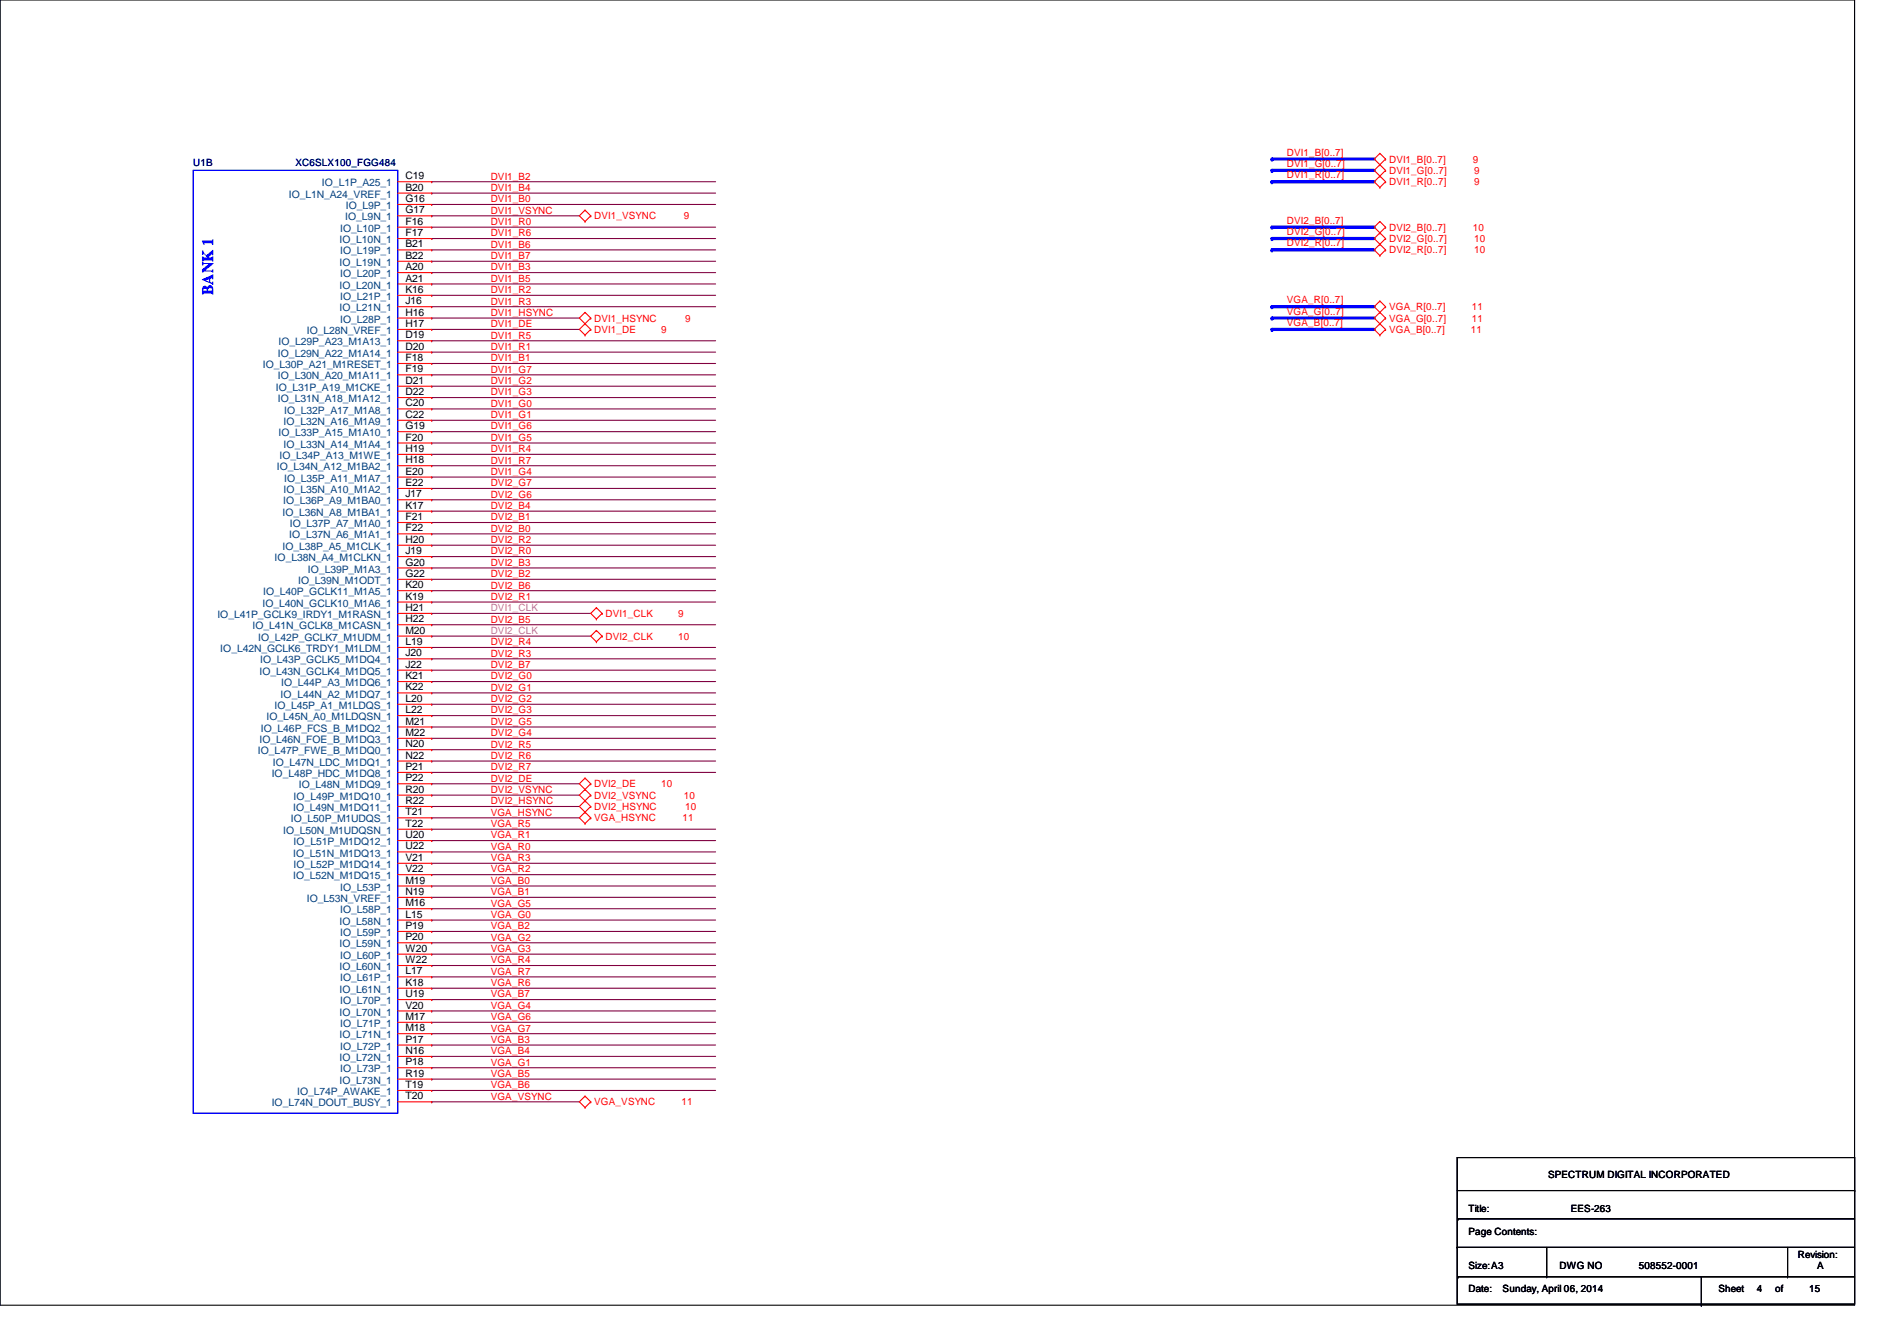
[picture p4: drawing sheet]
<svg xmlns="http://www.w3.org/2000/svg" width="297mm" height="210mm" viewBox="0 0 297 210" stroke-linecap="round" stroke-linejoin="round" font-family="sans-serif">
<defs><g id="words">
<text font-size="2.5" fill="#00f" x="33.4" y="46.2" transform="rotate(-90 33.4 46.2)">BANK 1</text>
<g font-size="1.6" fill="#000080">
<text x="30.3" y="26">U1B</text>
<text x="46.3" y="26">XC6SLX100_FGG484</text>
</g>
<g font-size="1.6" fill="#004080">
<text x="50.4" y="29.2">IO_L1P_A25_1</text>
<text x="45.2" y="30.9">IO_L1N_A24_VREF_1</text>
<text x="54.1" y="34.5">IO_L9N_1</text>
<text x="54.1" y="32.7">IO_L9P_1</text>
<text x="53.2" y="38.1">IO_L10N_1</text>
<text x="53.2" y="41.6">IO_L19N_1</text>
<text x="53.3" y="36.3">IO_L10P_1</text>
<text x="53.3" y="39.8">IO_L19P_1</text>
<text x="53.2" y="45.2">IO_L20N_1</text>
<text x="53.3" y="43.4">IO_L20P_1</text>
<text x="53.3" y="46.9">IO_L21P_1</text>
<text x="48" y="52.3">IO_L28N_VREF_1</text>
<text x="53.2" y="48.7">IO_L21N_1</text>
<text x="53.3" y="50.5">IO_L28P_1</text>
<text x="41.1" y="57.6">IO_L30P_A21_M1RESET_1</text>
<text x="43.5" y="55.8">IO_L29N_A22_M1A14_1</text>
<text x="43.5" y="59.4">IO_L30N_A20_M1A11_1</text>
<text x="43.6" y="54.1">IO_L29P_A23_M1A13_1</text>
<text x="43.2" y="61.2">IO_L31P_A19_M1CKE_1</text>
<text x="43.5" y="62.9">IO_L31N_A18_M1A12_1</text>
<text x="44.5" y="64.7">IO_L32P_A17_M1A8_1</text>
<text x="43.6" y="68.3">IO_L33P_A15_M1A10_1</text>
<text x="43.8" y="71.8">IO_L34P_A13_M1WE_1</text>
<text x="44.4" y="66.5">IO_L32N_A16_M1A9_1</text>
<text x="44.4" y="70.1">IO_L33N_A14_M1A4_1</text>
<text x="43.3" y="73.6">IO_L34N_A12_M1BA2_1</text>
<text x="44.4" y="77.2">IO_L35N_A10_M1A2_1</text>
<text x="44.5" y="75.4">IO_L35P_A11_M1A7_1</text>
<text x="44.2" y="80.7">IO_L36N_A8_M1BA1_1</text>
<text x="44.3" y="79">IO_L36P_A9_M1BA0_1</text>
<text x="45.4" y="82.5">IO_L37P_A7_M1A0_1</text>
<text x="43" y="87.8">IO_L38N_A4_M1CLKN_1</text>
<text x="44.2" y="86.1">IO_L38P_A5_M1CLK_1</text>
<text x="45.3" y="84.3">IO_L37N_A6_M1A1_1</text>
<text x="48.2" y="89.6">IO_L39P_M1A3_1</text>
<text x="41.1" y="95">IO_L40N_GCLK10_M1A6_1</text>
<text x="41.2" y="93.2">IO_L40P_GCLK11_M1A5_1</text>
<text x="46.7" y="91.4">IO_L39N_M1ODT_1</text>
<text x="34" y="96.7">IO_L41P_GCLK9_IRDY1_M1RASN_1</text>
<text x="39.5" y="98.5">IO_L41N_GCLK8_M1CASN_1</text>
<text x="40.4" y="100.3">IO_L42P_GCLK7_M1UDM_1</text>
<text x="34.5" y="102.1">IO_L42N_GCLK6_TRDY1_M1LDM_1</text>
<text x="40.6" y="105.6">IO_L43N_GCLK4_M1DQ5_1</text>
<text x="40.7" y="103.8">IO_L43P_GCLK5_M1DQ4_1</text>
<text x="44" y="107.4">IO_L44P_A3_M1DQ6_1</text>
<text x="41.7" y="112.7">IO_L45N_A0_M1LDQSN_1</text>
<text x="43" y="111">IO_L45P_A1_M1LDQS_1</text>
<text x="43.9" y="109.2">IO_L44N_A2_M1DQ7_1</text>
<text x="40.4" y="118.1">IO_L47P_FWE_B_M1DQ0_1</text>
<text x="40.6" y="116.3">IO_L46N_FOE_B_M1DQ3_1</text>
<text x="40.8" y="114.5">IO_L46P_FCS_B_M1DQ2_1</text>
<text x="42.7" y="119.8">IO_L47N_LDC_M1DQ1_1</text>
<text x="42.5" y="121.6">IO_L48P_HDC_M1DQ8_1</text>
<text x="46" y="125.2">IO_L49P_M1DQ10_1</text>
<text x="46.8" y="123.4">IO_L48N_M1DQ9_1</text>
<text x="44.3" y="130.5">IO_L50N_M1UDQSN_1</text>
<text x="45.5" y="128.7">IO_L50P_M1UDQS_1</text>
<text x="45.9" y="127">IO_L49N_M1DQ11_1</text>
<text x="45.9" y="134.1">IO_L51N_M1DQ13_1</text>
<text x="45.9" y="137.6">IO_L52N_M1DQ15_1</text>
<text x="46" y="132.3">IO_L51P_M1DQ12_1</text>
<text x="46" y="135.8">IO_L52P_M1DQ14_1</text>
<text x="48" y="141.2">IO_L53N_VREF_1</text>
<text x="53.3" y="139.4">IO_L53P_1</text>
<text x="53.3" y="143">IO_L58P_1</text>
<text x="53.2" y="144.7">IO_L58N_1</text>
<text x="53.2" y="148.3">IO_L59N_1</text>
<text x="53.3" y="146.5">IO_L59P_1</text>
<text x="53.2" y="151.8">IO_L60N_1</text>
<text x="53.2" y="155.4">IO_L61N_1</text>
<text x="53.3" y="150.1">IO_L60P_1</text>
<text x="53.3" y="153.6">IO_L61P_1</text>
<text x="53.2" y="159">IO_L70N_1</text>
<text x="53.3" y="157.2">IO_L70P_1</text>
<text x="53.3" y="160.7">IO_L71P_1</text>
<text x="53.2" y="162.5">IO_L71N_1</text>
<text x="53.2" y="166.1">IO_L72N_1</text>
<text x="53.3" y="164.3">IO_L72P_1</text>
<text x="53.3" y="167.9">IO_L73P_1</text>
<text x="42.5" y="173.2">IO_L74N_DOUT_BUSY_1</text>
<text x="46.5" y="171.4">IO_L74P_AWAKE_1</text>
<text x="53.2" y="169.6">IO_L73N_1</text>
</g>
<g font-size="1.6">
<text x="63.5" y="28.1">C19</text>
<text x="63.5" y="29.8">B20</text>
<text x="63.5" y="31.6">G16</text>
<text x="63.5" y="33.4">G17</text>
<text x="63.5" y="35.2">F16</text>
<text x="63.5" y="37">F17</text>
<text x="63.5" y="38.7">B21</text>
<text x="63.5" y="40.5">B22</text>
<text x="63.5" y="42.3">A20</text>
<text x="63.5" y="44.1">A21</text>
<text x="63.5" y="45.8">K16</text>
<text x="63.5" y="47.6">J16</text>
<text x="63.5" y="49.4">H16</text>
<text x="63.5" y="51.2">H17</text>
<text x="63.5" y="53">D19</text>
<text x="63.5" y="54.7">D20</text>
<text x="63.5" y="56.5">F18</text>
<text x="63.5" y="58.3">F19</text>
<text x="63.5" y="60.1">D21</text>
<text x="63.5" y="61.8">D22</text>
<text x="63.5" y="63.6">C20</text>
<text x="63.5" y="65.4">C22</text>
<text x="63.5" y="67.2">G19</text>
<text x="63.5" y="69">F20</text>
<text x="63.5" y="70.7">H19</text>
<text x="63.5" y="72.5">H18</text>
<text x="63.5" y="74.3">E20</text>
<text x="63.5" y="76.1">E22</text>
<text x="63.5" y="77.9">J17</text>
<text x="63.5" y="79.6">K17</text>
<text x="63.5" y="81.4">F21</text>
<text x="63.5" y="83.2">F22</text>
<text x="63.5" y="85">H20</text>
<text x="63.5" y="86.7">J19</text>
<text x="63.5" y="88.5">G20</text>
<text x="63.5" y="90.3">G22</text>
<text x="63.5" y="92.1">K20</text>
<text x="63.5" y="93.9">K19</text>
<text x="63.5" y="95.6">H21</text>
<text x="63.5" y="97.4">H22</text>
<text x="63.5" y="99.2">M20</text>
<text x="63.5" y="101">L19</text>
<text x="63.5" y="102.7">J20</text>
<text x="63.5" y="104.5">J22</text>
<text x="63.5" y="106.3">K21</text>
<text x="63.5" y="108.1">K22</text>
<text x="63.5" y="109.9">L20</text>
<text x="63.5" y="111.6">L22</text>
<text x="63.5" y="113.4">M21</text>
<text x="63.5" y="115.2">M22</text>
<text x="63.5" y="117">N20</text>
<text x="63.5" y="118.7">N22</text>
<text x="63.5" y="120.5">P21</text>
<text x="63.5" y="122.3">P22</text>
<text x="63.5" y="124.1">R20</text>
<text x="63.5" y="125.9">R22</text>
<text x="63.5" y="127.6">T21</text>
<text x="63.5" y="129.4">T22</text>
<text x="63.5" y="131.2">U20</text>
<text x="63.5" y="133">U22</text>
<text x="63.5" y="134.7">V21</text>
<text x="63.5" y="136.5">V22</text>
<text x="63.5" y="138.3">M19</text>
<text x="63.5" y="140.1">N19</text>
<text x="63.5" y="141.9">M16</text>
<text x="63.5" y="143.6">L15</text>
<text x="63.5" y="145.4">P19</text>
<text x="63.5" y="147.2">P20</text>
<text x="63.5" y="149">W20</text>
<text x="63.5" y="150.7">W22</text>
<text x="63.5" y="152.5">L17</text>
<text x="63.5" y="154.3">K18</text>
<text x="63.5" y="156.1">U19</text>
<text x="63.5" y="157.9">V20</text>
<text x="63.5" y="159.6">M17</text>
<text x="63.5" y="161.4">M18</text>
<text x="63.5" y="163.2">P17</text>
<text x="63.5" y="165">N16</text>
<text x="63.5" y="166.8">P18</text>
<text x="63.5" y="168.5">R19</text>
<text x="63.5" y="170.3">T19</text>
<text x="63.5" y="172.1">T20</text>
<text x="242.4" y="184.4">SPECTRUM DIGITAL INCORPORATED</text>
<text x="230" y="189.7">Title:</text>
<text x="246" y="189.7">EES-263</text>
<text x="230" y="193.3">Page Contents:</text>
<text x="281.5" y="196.8">Revision:</text>
<text x="230" y="198.6">Size:A3</text>
<text x="230" y="202.2">Date:</text>
<text x="235.3" y="202.2">Sunday, April 06, 2014</text>
<text x="244.2" y="198.6">DWG NO</text>
<text x="256.6" y="198.6">508552-0001</text>
<text x="269.1" y="202.2">Sheet</text>
<text x="275.1" y="202.2">4</text>
<text x="278" y="202.2">of</text>
<text x="283.3" y="202.2">15</text>
<text x="284.5" y="198.6">A</text>
</g>
<g font-size="1.6" fill="#f00">
<text x="76.8" y="29.9">DVI1_B4</text>
<text x="76.8" y="28.1">DVI1_B2</text>
<text x="201.5" y="24.3">DVI1_B[0..7]</text>
<text x="201.5" y="26.1">DVI1_G[0..7]</text>
<text x="201.5" y="27.9">DVI1_R[0..7]</text>
<text x="217.5" y="25.4">DVI1_B[0..7]</text>
<text x="217.5" y="29">DVI1_R[0..7]</text>
<text x="217.5" y="27.2">DVI1_G[0..7]</text>
<text x="230.6" y="25.4">9</text>
<text x="230.8" y="29">9</text>
<text x="230.8" y="27.2">9</text>
<text x="76.8" y="35.2">DVI1_R0</text>
<text x="76.8" y="31.7">DVI1_B0</text>
<text x="76.8" y="33.4">DVI1_VSYNC</text>
<text x="93" y="34.3">DVI1_VSYNC</text>
<text x="107.1" y="34.3">9</text>
<text x="201.5" y="35">DVI2_B[0..7]</text>
<text x="76.8" y="38.8">DVI1_B6</text>
<text x="76.8" y="40.6">DVI1_B7</text>
<text x="76.8" y="37">DVI1_R6</text>
<text x="201.5" y="36.8">DVI2_G[0..7]</text>
<text x="201.5" y="38.6">DVI2_R[0..7]</text>
<text x="217.5" y="39.7">DVI2_R[0..7]</text>
<text x="217.5" y="36.1">DVI2_B[0..7]</text>
<text x="217.5" y="37.9">DVI2_G[0..7]</text>
<text x="230.6" y="36.1">10</text>
<text x="230.8" y="39.7">10</text>
<text x="230.8" y="37.9">10</text>
<text x="76.8" y="42.3">DVI1_B3</text>
<text x="76.8" y="44.1">DVI1_B5</text>
<text x="76.8" y="45.9">DVI1_R2</text>
<text x="76.8" y="47.7">DVI1_R3</text>
<text x="201.5" y="47.5">VGA_R[0..7]</text>
<text x="76.8" y="49.4">DVI1_HSYNC</text>
<text x="76.8" y="51.2">DVI1_DE</text>
<text x="76.8" y="53">DVI1_R5</text>
<text x="93" y="50.3">DVI1_HSYNC</text>
<text x="93" y="52.1">DVI1_DE</text>
<text x="103.5" y="52.1">9</text>
<text x="107.3" y="50.3">9</text>
<text x="201.5" y="49.2">VGA_G[0..7]</text>
<text x="201.5" y="51">VGA_B[0..7]</text>
<text x="217.5" y="52.1">VGA_B[0..7]</text>
<text x="217.5" y="48.6">VGA_R[0..7]</text>
<text x="217.5" y="50.3">VGA_G[0..7]</text>
<text x="230.3" y="52.1">11</text>
<text x="230.5" y="48.6">11</text>
<text x="230.5" y="50.3">11</text>
<text x="76.8" y="56.6">DVI1_B1</text>
<text x="76.8" y="58.3">DVI1_G7</text>
<text x="76.8" y="54.8">DVI1_R1</text>
<text x="76.8" y="63.7">DVI1_G0</text>
<text x="76.8" y="65.4">DVI1_G1</text>
<text x="76.8" y="60.1">DVI1_G2</text>
<text x="76.8" y="61.9">DVI1_G3</text>
<text x="76.8" y="69">DVI1_G5</text>
<text x="76.8" y="70.8">DVI1_R4</text>
<text x="76.8" y="67.2">DVI1_G6</text>
<text x="76.8" y="74.3">DVI1_G4</text>
<text x="76.8" y="77.9">DVI2_G6</text>
<text x="76.8" y="76.1">DVI2_G7</text>
<text x="76.8" y="72.6">DVI1_R7</text>
<text x="76.8" y="83.2">DVI2_B0</text>
<text x="76.8" y="81.4">DVI2_B1</text>
<text x="76.8" y="79.7">DVI2_B4</text>
<text x="76.8" y="88.6">DVI2_B3</text>
<text x="76.8" y="85">DVI2_R2</text>
<text x="76.8" y="86.8">DVI2_R0</text>
<text x="76.8" y="90.3">DVI2_B2</text>
<text x="76.8" y="92.1">DVI2_B6</text>
<text x="76.8" y="93.9">DVI2_R1</text>
<text x="76.8" y="97.5">DVI2_B5</text>
<text x="76.8" y="101">DVI2_R4</text>
<text x="94.8" y="96.6">DVI1_CLK</text>
<text x="94.8" y="100.1">DVI2_CLK</text>
<text x="106.2" y="96.6">9</text>
<text x="106.2" y="100.1">10</text>
<text x="76.8" y="104.6">DVI2_B7</text>
<text x="76.8" y="106.3">DVI2_G0</text>
<text x="76.8" y="102.8">DVI2_R3</text>
<text x="76.8" y="111.7">DVI2_G3</text>
<text x="76.8" y="108.1">DVI2_G1</text>
<text x="76.8" y="109.9">DVI2_G2</text>
<text x="76.8" y="113.5">DVI2_G5</text>
<text x="76.8" y="118.8">DVI2_R6</text>
<text x="76.8" y="117">DVI2_R5</text>
<text x="76.8" y="115.2">DVI2_G4</text>
<text x="76.8" y="120.6">DVI2_R7</text>
<text x="76.8" y="122.3">DVI2_DE</text>
<text x="76.8" y="124.1">DVI2_VSYNC</text>
<text x="76.8" y="125.9">DVI2_HSYNC</text>
<text x="93" y="123.2">DVI2_DE</text>
<text x="93" y="125">DVI2_VSYNC</text>
<text x="103.5" y="123.2">10</text>
<text x="107.1" y="125">10</text>
<text x="76.8" y="131.2">VGA_R1</text>
<text x="76.8" y="127.7">VGA_HSYNC</text>
<text x="76.8" y="129.5">VGA_R5</text>
<text x="93" y="126.8">DVI2_HSYNC</text>
<text x="93" y="128.6">VGA_HSYNC</text>
<text x="106.9" y="128.6">11</text>
<text x="107.3" y="126.8">10</text>
<text x="76.8" y="134.8">VGA_R3</text>
<text x="76.8" y="136.6">VGA_R2</text>
<text x="76.8" y="133">VGA_R0</text>
<text x="76.8" y="143.7">VGA_G0</text>
<text x="76.8" y="138.3">VGA_B0</text>
<text x="76.8" y="140.1">VGA_B1</text>
<text x="76.8" y="141.9">VGA_G5</text>
<text x="76.8" y="147.2">VGA_G2</text>
<text x="76.8" y="149">VGA_G3</text>
<text x="76.8" y="145.5">VGA_B2</text>
<text x="76.8" y="150.8">VGA_R4</text>
<text x="76.8" y="154.3">VGA_R6</text>
<text x="76.8" y="152.6">VGA_R7</text>
<text x="76.8" y="157.9">VGA_G4</text>
<text x="76.8" y="156.1">VGA_B7</text>
<text x="76.8" y="161.5">VGA_G7</text>
<text x="76.8" y="159.7">VGA_G6</text>
<text x="76.8" y="163.2">VGA_B3</text>
<text x="76.8" y="165">VGA_B4</text>
<text x="76.8" y="166.8">VGA_G1</text>
<text x="76.8" y="172.1">VGA_VSYNC</text>
<text x="76.8" y="170.3">VGA_B6</text>
<text x="76.8" y="168.6">VGA_B5</text>
<text x="93" y="173">VGA_VSYNC</text>
<text x="106.7" y="173">11</text>
</g>
<g font-size="1.6" fill="#f0f">
<text x="76.8" y="95.7">DVI1_CLK</text>
<text x="76.8" y="99.2">DVI2_CLK</text>
</g>
</g></defs>
<path d="M0 0h290.4v204.3h-290.4z" fill="none" stroke="#000" stroke-width=".17"/>
<path d="M67.6 39.1h.1M67.6 39.1h44.5M67.6 40.9h.1M67.6 40.9h44.5" fill="none" stroke="#800040" stroke-width=".17"/>
<path d="M199.2 48h16" fill="none" stroke="#00f" stroke-width=".51"/>
<circle cx="199.2" cy="48" r=".25" fill="#00f"/>
<path d="M199.2 49.8h16" fill="none" stroke="#00f" stroke-width=".51"/>
<circle cx="199.2" cy="49.8" r=".25" fill="#00f"/>
<path d="M199.2 51.6h16" fill="none" stroke="#00f" stroke-width=".51"/>
<circle cx="199.2" cy="51.6" r=".25" fill="#00f"/>
<path d="M199.2 24.9h16" fill="none" stroke="#00f" stroke-width=".51"/>
<circle cx="199.2" cy="24.9" r=".25" fill="#00f"/>
<path d="M199.2 26.7h16" fill="none" stroke="#00f" stroke-width=".51"/>
<circle cx="199.2" cy="26.7" r=".25" fill="#00f"/>
<path d="M199.2 28.4h16" fill="none" stroke="#00f" stroke-width=".51"/>
<circle cx="199.2" cy="28.4" r=".25" fill="#00f"/>
<path d="M199.2 35.6h16" fill="none" stroke="#00f" stroke-width=".51"/>
<circle cx="199.2" cy="35.6" r=".25" fill="#00f"/>
<path d="M199.2 37.3h16" fill="none" stroke="#00f" stroke-width=".51"/>
<circle cx="199.2" cy="37.3" r=".25" fill="#00f"/>
<path d="M199.2 39.1h16" fill="none" stroke="#00f" stroke-width=".51"/>
<circle cx="199.2" cy="39.1" r=".25" fill="#00f"/>
<g fill="none" stroke="#800040" stroke-width=".17">
<path d="M67.6 30.2h.1M67.6 35.6h.1M67.6 28.4h.1M67.6 32h.1M67.6 33.8h.1M67.6 37.3h.1M67.6 30.2h44.5M67.6 35.6h44.5M67.6 28.4h44.5M67.6 32h44.5M67.6 33.8h23.1M67.6 37.3h44.5"/>
<path d="M67.6 56.9h.1M67.6 42.7h.1M67.6 44.4h.1M67.6 46.2h.1M67.6 48h.1M67.6 49.8h.1M67.6 51.6h.1M67.6 53.3h.1M67.6 58.7h.1M67.6 55.1h.1M67.6 56.9h44.5M67.6 42.7h44.5"/>
<path d="M67.6 44.4h44.5M67.6 46.2h44.5M67.6 48h44.5M67.6 49.8h23.1M67.6 51.6h23.1M67.6 53.3h44.5M67.6 58.7h44.5M67.6 55.1h44.5M67.6 64h.1M67.6 65.8h.1M67.6 60.5h.1M67.6 62.2h.1"/>
<path d="M67.6 74.7h.1M67.6 69.3h.1M67.6 78.2h.1M67.6 76.5h.1M67.6 71.1h.1M67.6 72.9h.1M67.6 67.6h.1M67.6 64h44.5M67.6 65.8h44.5M67.6 60.5h44.5M67.6 62.2h44.5M67.6 74.7h44.5"/>
<path d="M67.6 69.3h44.5M67.6 78.2h44.5M67.6 76.5h44.5M67.6 71.1h44.5M67.6 72.9h44.5M67.6 67.6h44.5M67.6 96h.1M67.6 99.6h.1M67.6 83.6h.1M67.6 81.8h.1M67.6 88.9h.1M67.6 90.7h.1"/>
<path d="M67.6 97.8h.1M67.6 85.3h.1M67.6 80h.1M67.6 92.5h.1M67.6 87.1h.1M67.6 94.2h.1M67.6 96h24.9M67.6 99.6h24.9M67.6 83.6h44.5M67.6 81.8h44.5M67.6 88.9h44.5M67.6 90.7h44.5"/>
<path d="M67.6 97.8h44.5M67.6 85.3h44.5M67.6 80h44.5M67.6 92.5h44.5M67.6 87.1h44.5M67.6 94.2h44.5M67.6 119.1h.1M67.6 117.3h.1M67.6 104.9h.1M67.6 106.7h.1M67.6 112h.1M67.6 108.5h.1"/>
<path d="M67.6 110.2h.1M67.6 103.1h.1M67.6 113.8h.1M67.6 101.3h.1M67.6 115.6h.1M67.6 119.1h44.5M67.6 117.3h44.5M67.6 104.9h44.5M67.6 106.7h44.5M67.6 112h44.5M67.6 108.5h44.5M67.6 110.2h44.5"/>
<path d="M67.6 103.1h44.5M67.6 113.8h44.5M67.6 101.3h44.5M67.6 115.6h44.5M67.6 120.9h.1M67.6 122.7h.1M67.6 124.5h.1M67.6 126.2h.1M67.6 135.1h.1M67.6 131.6h.1M67.6 128h.1M67.6 136.9h.1"/>
<path d="M67.6 133.3h.1M67.6 138.7h.1M67.6 129.8h.1M67.6 120.9h44.5M67.6 122.7h23.1M67.6 124.5h23.1M67.6 126.2h23.1M67.6 135.1h44.5M67.6 131.6h44.5M67.6 128h23.1M67.6 136.9h44.5M67.6 133.3h44.5"/>
<path d="M67.6 138.7h44.5M67.6 129.8h44.5M67.6 144h.1M67.6 147.6h.1M67.6 149.4h.1M67.6 151.1h.1M67.6 158.2h.1M67.6 156.5h.1M67.6 145.8h.1M67.6 140.5h.1M67.6 154.7h.1M67.6 152.9h.1"/>
<path d="M67.6 142.2h.1M67.6 144h44.5M67.6 147.6h44.5M67.6 149.4h44.5M67.6 151.1h44.5M67.6 158.2h44.5M67.6 156.5h44.5M67.6 145.8h44.5M67.6 140.5h44.5M67.6 154.7h44.5M67.6 152.9h44.5M67.6 142.2h44.5"/>
<path d="M67.6 163.6h.1M67.6 165.4h.1M67.6 172.5h.1M67.6 161.8h.1M67.6 170.7h.1M67.6 160h.1M67.6 168.9h.1M67.6 167.1h.1M67.6 163.6h44.5M67.6 165.4h44.5M67.6 172.5h23.1M67.6 161.8h44.5"/>
<path d="M67.6 170.7h44.5M67.6 160h44.5M67.6 168.9h44.5M67.6 167.1h44.5"/>
</g>
<g fill="none" stroke="#f00" stroke-width=".17">
<path d="M62.3 28.4h5.3M62.3 30.2h5.3M62.3 32h5.3M62.3 33.8h5.3M62.3 35.6h5.3M62.3 37.3h5.3M62.3 39.1h5.3M67.6 28.4h.1M67.6 30.2h.1M67.6 32h.1M67.6 33.8h.1M67.6 35.6h.1"/>
<path d="M67.6 37.3h.1M67.6 39.1h.1M91.6 32.9h.1M91.6 34.7h.1M91.6 32.9l-.9 .9 .9 .9M91.6 32.9l.9 .9M92.5 33.8h.1M92.5 33.8l-.9 .9M216.1 24h.1M216.1 25.8h.1M216.1 27.6h.1M216.1 29.3h.1"/>
<path d="M216.1 38.2h.1M216.1 34.7h.1M216.1 36.4h.1M216.1 24l-.9 .9 1.8 1.8M216.1 24l.9 .9M216.1 34.7l-.9 .9 1.8 1.7M216.1 34.7l.9 .9M217 24.9h.1M217 28.4h.1M217 26.7h.1M217 39.1h.1M217 35.6h.1"/>
<path d="M217 37.3h.1M217 24.9l-1.8 1.8 1.8 1.7M217 26.7l-1.8 1.7 .9 .9M217 28.4l-.9 .9M217 37.3l-1.8 1.8 .9 .9M217 35.6l-1.8 1.7 1.8 1.8M217 39.1l-.9 .9M62.3 40.9h5.3M62.3 42.7h5.3M62.3 44.4h5.3M62.3 46.2h5.3M62.3 48h5.3"/>
<path d="M62.3 49.8h5.3M62.3 51.6h5.3M62.3 53.3h5.3M62.3 55.1h5.3M62.3 56.9h5.3M62.3 58.7h5.3M67.6 40.9h.1M67.6 42.7h.1M67.6 44.4h.1M67.6 46.2h.1M67.6 48h.1M67.6 49.8h.1"/>
<path d="M67.6 51.6h.1M67.6 53.3h.1M67.6 55.1h.1M67.6 56.9h.1M67.6 58.7h.1M91.6 48.9h.1M91.6 50.7h.1M91.6 52.5h.1M91.6 48.9l-.9 .9 1.8 1.8M91.6 48.9l.9 .9M92.5 49.8h.1M92.5 51.6h.1"/>
<path d="M92.5 49.8l-1.8 1.8 .9 .9M92.5 51.6l-.9 .9M216.1 50.7h.1M216.1 52.5h.1M216.1 47.1h.1M216.1 48.9h.1M216.1 40h.1M216.1 47.1l-.9 .9 1.8 1.8M216.1 47.1l.9 .9M217 51.6h.1M217 48h.1M217 49.8h.1"/>
<path d="M217 49.8l-1.8 1.8 .9 .9M217 48l-1.8 1.8 1.8 1.8M217 51.6l-.9 .9M62.3 60.5h5.3M62.3 62.2h5.3M62.3 64h5.3M62.3 65.8h5.3M62.3 67.6h5.3M62.3 69.3h5.3M62.3 71.1h5.3M62.3 72.9h5.3M62.3 74.7h5.3"/>
<path d="M62.3 76.5h5.3M62.3 78.2h5.3M67.6 60.5h.1M67.6 62.2h.1M67.6 64h.1M67.6 65.8h.1M67.6 67.6h.1M67.6 69.3h.1M67.6 71.1h.1M67.6 72.9h.1M67.6 74.7h.1M67.6 76.5h.1"/>
<path d="M67.6 78.2h.1M62.3 80h5.3M62.3 81.8h5.3M62.3 83.6h5.3M62.3 85.3h5.3M62.3 87.1h5.3M62.3 88.9h5.3M62.3 90.7h5.3M62.3 92.5h5.3M62.3 94.2h5.3M62.3 96h5.3M62.3 97.8h5.3"/>
<path d="M62.3 99.6h5.3M67.6 80h.1M67.6 81.8h.1M67.6 83.6h.1M67.6 85.3h.1M67.6 87.1h.1M67.6 88.9h.1M67.6 90.7h.1M67.6 92.5h.1M67.6 94.2h.1M67.6 96h.1M67.6 97.8h.1"/>
<path d="M67.6 99.6h.1M93.4 95.1h.1M93.4 96.9h.1M93.4 98.7h.1M93.4 95.1l-.9 .9 .9 .9M93.4 95.1l.9 .9M93.4 98.7l-.9 .9 .9 .9M93.4 98.7l.9 .9M94.3 96h.1M94.3 99.6h.1M94.3 96l-.9 .9M94.3 99.6l-.9 .9"/>
<path d="M62.3 101.3h5.3M62.3 103.1h5.3M62.3 104.9h5.3M62.3 106.7h5.3M62.3 108.5h5.3M62.3 110.2h5.3M62.3 112h5.3M62.3 113.8h5.3M62.3 115.6h5.3M62.3 117.3h5.3M62.3 119.1h5.3M67.6 101.3h.1"/>
<path d="M67.6 103.1h.1M67.6 104.9h.1M67.6 106.7h.1M67.6 108.5h.1M67.6 110.2h.1M67.6 112h.1M67.6 113.8h.1M67.6 115.6h.1M67.6 117.3h.1M67.6 119.1h.1M93.4 100.5h.1M62.3 120.9h5.3"/>
<path d="M62.3 122.7h5.3M62.3 124.5h5.3M62.3 126.2h5.3M62.3 128h5.3M62.3 129.8h5.3M62.3 131.6h5.3M62.3 133.3h5.3M62.3 135.1h5.3M62.3 136.9h5.3M62.3 138.7h5.3M67.6 120.9h.1M67.6 122.7h.1"/>
<path d="M67.6 124.5h.1M67.6 126.2h.1M67.6 128h.1M67.6 129.8h.1M67.6 131.6h.1M67.6 133.3h.1M67.6 135.1h.1M67.6 136.9h.1M67.6 138.7h.1M91.6 121.8h.1M91.6 123.6h.1M91.6 125.3h.1"/>
<path d="M91.6 127.1h.1M91.6 128.9h.1M91.6 121.8l-.9 .9 1.8 1.8M91.6 121.8l.9 .9M92.5 122.7h.1M92.5 124.5h.1M92.5 126.2h.1M92.5 128h.1M92.5 122.7l-1.8 1.8 1.8 1.7M92.5 124.5l-1.8 1.7 1.8 1.8M92.5 126.2l-1.8 1.8 .9 .9M92.5 128l-.9 .9"/>
<path d="M62.3 140.5h5.3M62.3 142.2h5.3M62.3 144h5.3M62.3 145.8h5.3M62.3 147.6h5.3M62.3 149.4h5.3M62.3 151.1h5.3M62.3 152.9h5.3M62.3 154.7h5.3M62.3 156.5h5.3M62.3 158.2h5.3M67.6 140.5h.1"/>
<path d="M67.6 142.2h.1M67.6 144h.1M67.6 145.8h.1M67.6 147.6h.1M67.6 149.4h.1M67.6 151.1h.1M67.6 152.9h.1M67.6 154.7h.1M67.6 156.5h.1M67.6 158.2h.1M62.3 160h5.3M62.3 161.8h5.3"/>
<path d="M62.3 163.6h5.3M62.3 165.4h5.3M62.3 167.1h5.3M62.3 168.9h5.3M62.3 170.7h5.3M62.3 172.5h5.3M67.6 160h.1M67.6 161.8h.1M67.6 163.6h.1M67.6 165.4h.1M67.6 167.1h.1M67.6 168.9h.1"/>
<path d="M67.6 170.7h.1M67.6 172.5h.1M91.6 171.6h.1M91.6 173.4h.1M91.6 171.6l-.9 .9 .9 .9M91.6 171.6l.9 .9M92.5 172.5h.1M92.5 172.5l-.9 .9"/>
</g>
<g fill="none" stroke="#000" stroke-width=".17">
<path d="M228.2 181.2h62.2v22.9h-62.2zM228.2 195.2h.1M228.2 186.4h62.2M228.2 195.2h62.2M228.3 199.9h.1M228.3 190.8h.1M228.3 199.9h62.1M228.3 190.8h62.1M242.2 199.9h.1M242.2 195.2v4.7M266.4 199.9v4.4M279.9 199.9h.1"/>
<path d="M279.9 195.2v4.7M290.4 186.4h.1M266.4 204.3h.1"/>
</g>
<path d="M30.3 26.7h32v147.5h-32z" fill="none" stroke="#00f" stroke-width=".17"/>
<use href="#words"/>
</svg>
